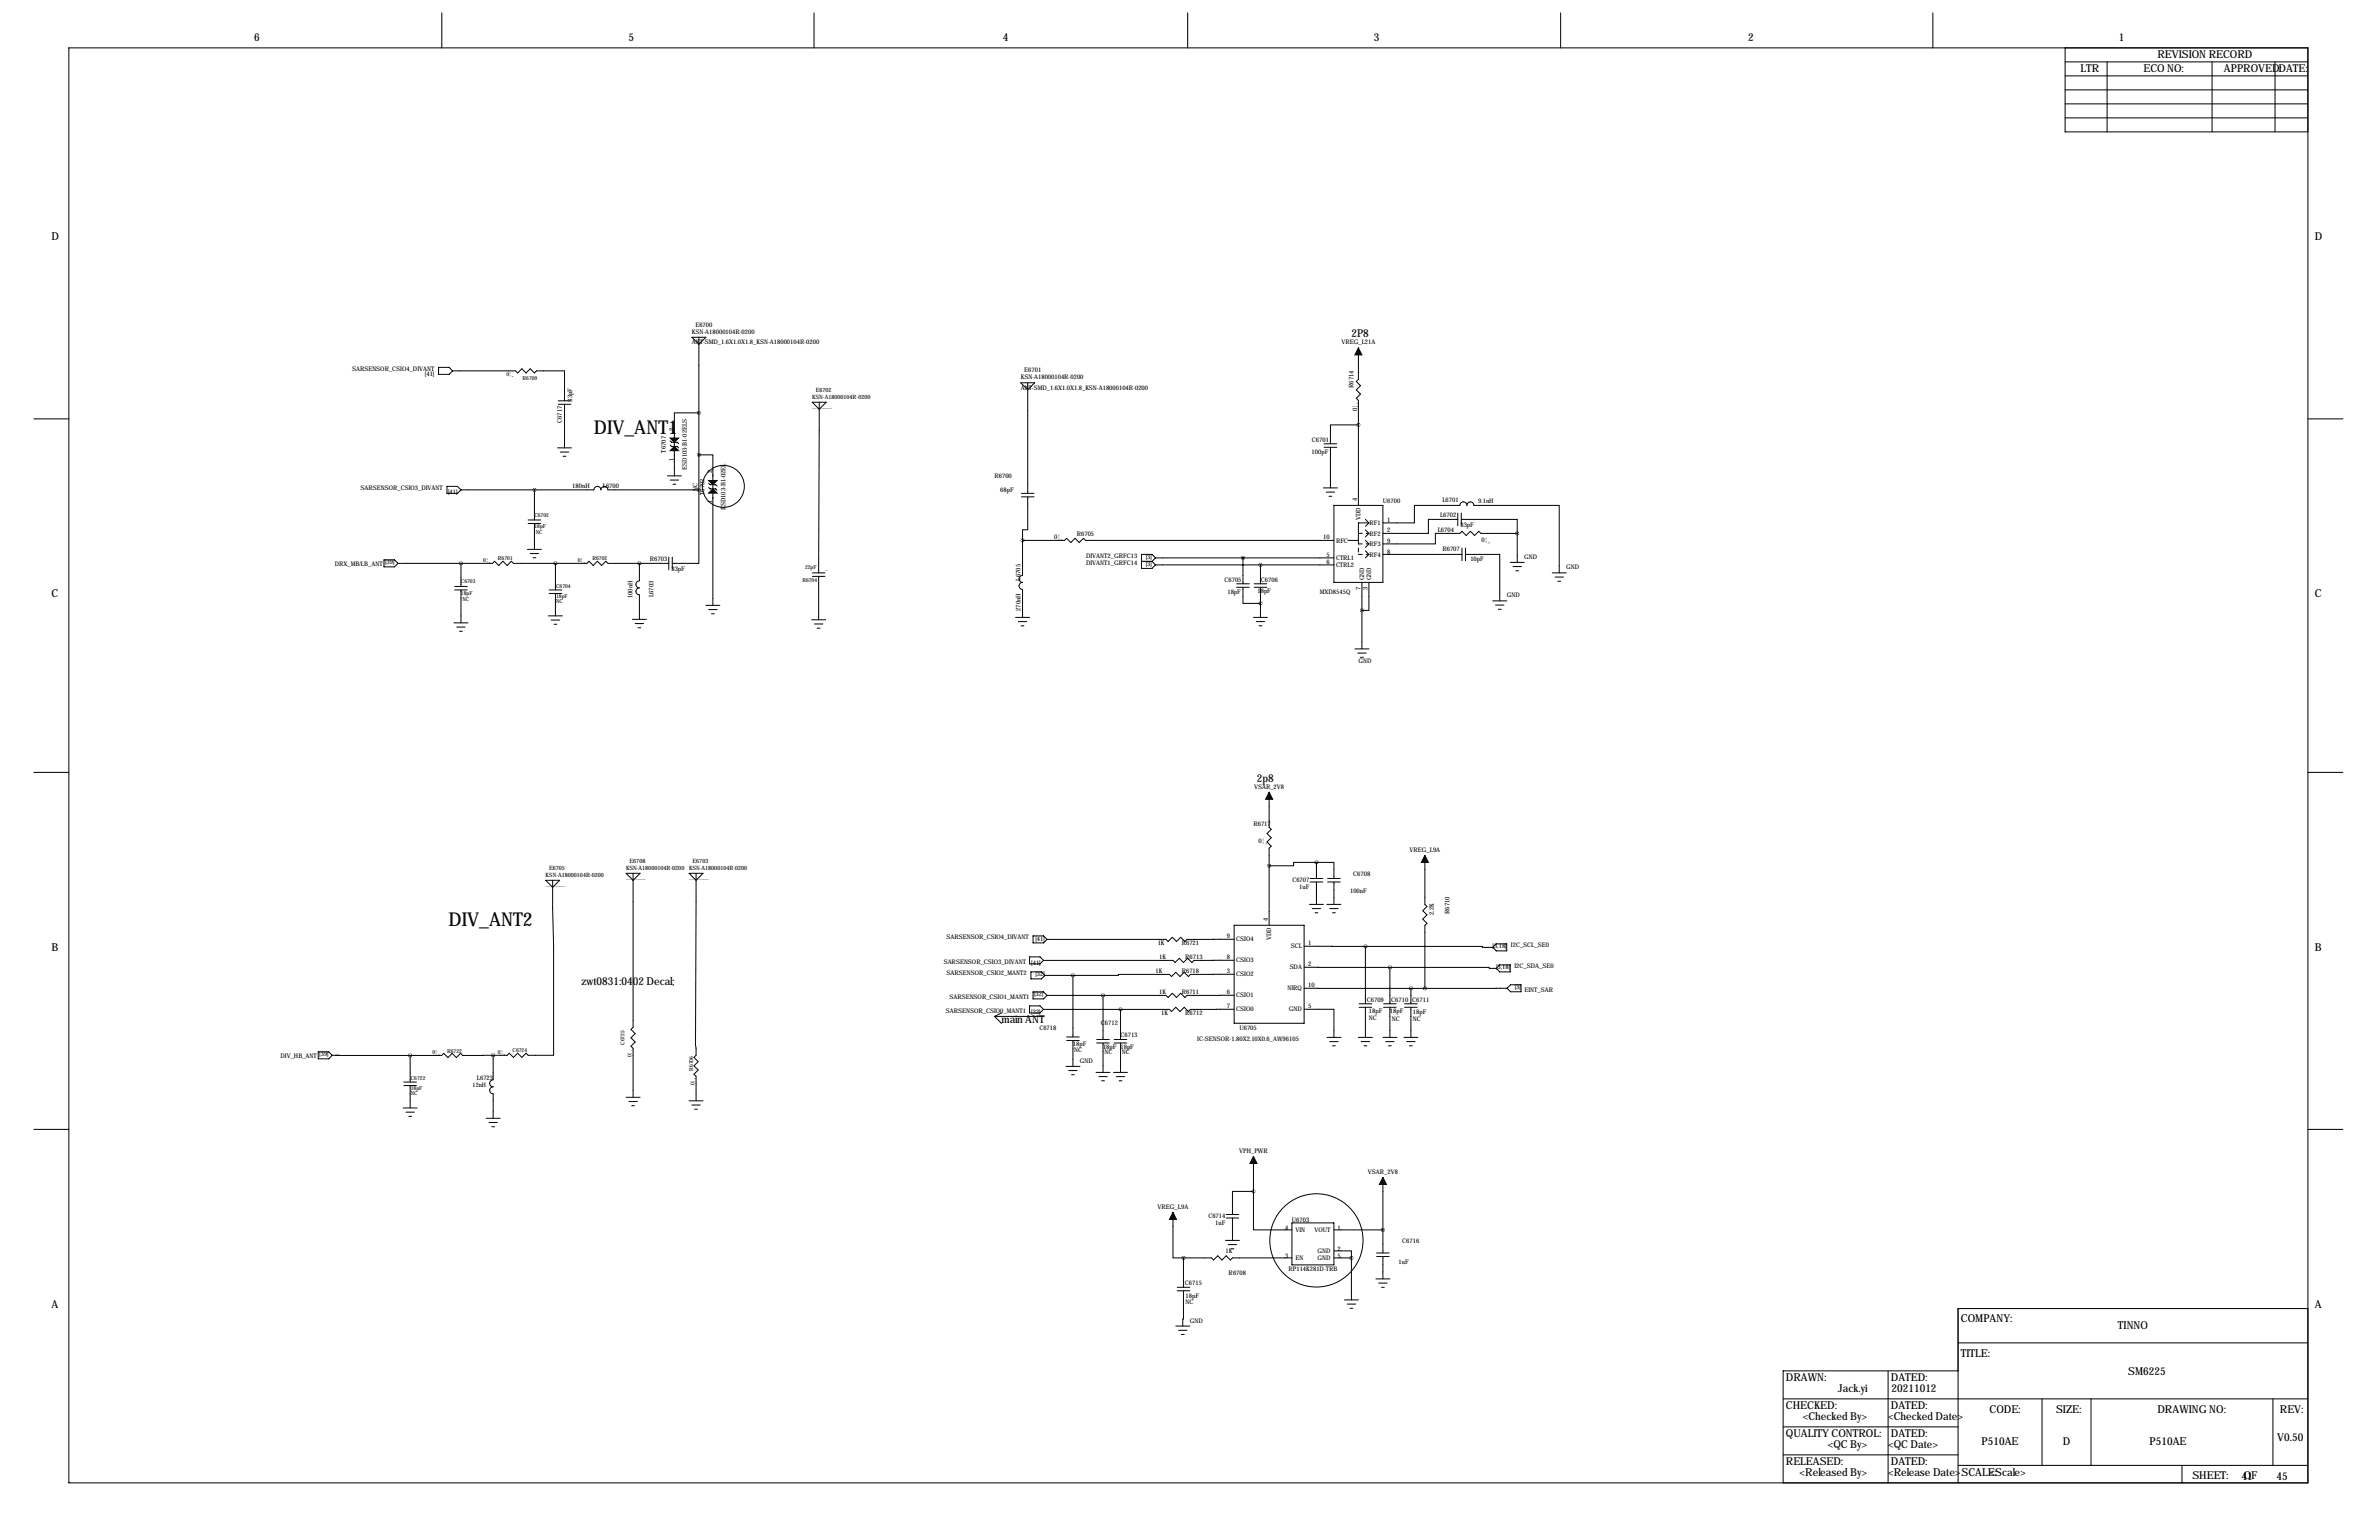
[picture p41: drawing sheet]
<svg xmlns="http://www.w3.org/2000/svg" width="864mm" height="559mm" viewBox="0 0 864 559" stroke-linecap="round" stroke-linejoin="round" font-family="sans-serif">
<defs><g id="words">
<g font-size="6.9">
<text x="215.6" y="157.4">DIV_ANT1</text>
<text x="162.9" y="336">DIV_ANT2</text>
</g>
<g font-size="4">
<text x="92.3" y="14.8">6</text>
<text x="228.2" y="14.8">5</text>
<text x="364.1" y="14.8">4</text>
<text x="498.7" y="14.8">3</text>
<text x="634.6" y="14.8">2</text>
<text x="769.2" y="14.8">1</text>
<text x="783.2" y="21.2">REVISION RECORD</text>
<text x="755.2" y="26.3">LTR</text>
<text x="778.1" y="26.3">ECO NO:</text>
<text x="807.3" y="26.3">APPROVED:DATE:</text>
<text x="18.6" y="87.2">D</text>
<text x="840.3" y="87.2">D</text>
<text x="490.6" y="122.4">2P8</text>
<text x="18.6" y="216.8">C</text>
<text x="840.3" y="216.8">C</text>
<text x="456.3" y="283.7">2p8</text>
<text x="18.6" y="345">B</text>
<text x="840.3" y="345">B</text>
<text x="211.1" y="357.6">zwt0831:0402 Decal;</text>
<text x="363.6" y="371.3">main ANT</text>
<text x="18.6" y="474.6">A</text>
<text x="711.8" y="479.7">COMPANY:</text>
<text x="840.3" y="474.6">A</text>
<text x="768.8" y="482.2">TINNO</text>
<text x="711.8" y="492.4">TITLE:</text>
<text x="648.3" y="501.2">DRAW</text>
<text x="659.7" y="501.2">N:</text>
<text x="686.4" y="501.2">DATED:</text>
<text x="772.6" y="498.8">SM6225</text>
<text x="667.1" y="505.1">Jack.yi</text>
<text x="686.7" y="505.1">20211012</text>
<text x="648.3" y="511.4">CHECKED:</text>
<text x="654.4" y="515.3">&lt;Checked By&gt;</text>
<text x="685.4" y="515.3">&lt;Checked Date&gt;</text>
<text x="686.4" y="511.4">DATED:</text>
<text x="722.2" y="512.7">CODE:</text>
<text x="746.4" y="512.7">SIZE:</text>
<text x="783.2" y="512.7">DRAW</text>
<text x="794.5" y="512.7">ING NO:</text>
<text x="827.6" y="512.7">REV:</text>
<text x="648.3" y="521.6">QUALITY CONTROL:</text>
<text x="686.4" y="521.6">DATED:</text>
<text x="663.5" y="525.4">&lt;QC By&gt;</text>
<text x="685.4" y="525.4">&lt;QC Date&gt;</text>
<text x="719.3" y="524.2">P510AE</text>
<text x="748.8" y="524.2">D</text>
<text x="780.3" y="524.2">P510AE</text>
<text x="826.7" y="522.9">V0.50</text>
<text x="648.3" y="531.7">RELEASED:</text>
<text x="686.4" y="531.7">DATED:</text>
<text x="653.3" y="535.6">&lt;Released By&gt;</text>
<text x="685.4" y="535.6">&lt;Release Date&gt;SCALE:</text>
<text x="722.2" y="535.6">&lt;Scale&gt;</text>
<text x="795.9" y="536.8">SHEET:</text>
<text x="813.7" y="536.9">41</text>
<text x="814.5" y="536.8">OF</text>
<text x="826.4" y="536.9">45</text>
</g>
<g font-size="2.3">
<text x="252.4" y="118.6">E6700</text>
<text x="251.2" y="124.9">ANT-SMD_1.6X1.0X1.8_KSN-A18000104R-0200</text>
<text x="251.2" y="121.1">KSN-A18000104R-0200</text>
<text x="486.9" y="125">VREG_L21A</text>
<text x="127.8" y="134.6">SARSENSOR_CSIO4_DIVANT</text>
<text x="154.3" y="136.6">[41]</text>
<text x="370.5" y="137.6">KSN-A18000104R-0200</text>
<text x="371.8" y="135.1">E6701</text>
<text x="370.5" y="141.4">ANT-SMD_1.6X1.0X1.8_KSN-A18000104R-0200</text>
<text x="491.3" y="140.8" transform="rotate(-90 491.3 140.8)">R6714</text>
<text x="207.7" y="145.7" transform="rotate(-90 207.7 145.7)">33pF</text>
<text x="492.6" y="149.1" transform="rotate(-90 492.6 149.1)">0¦¸</text>
<text x="203.9" y="153.4" transform="rotate(-90 203.9 153.4)">C6717</text>
<text x="244.6" y="156.4" transform="rotate(-90 244.6 156.4)">2</text>
<text x="476.3" y="160.3">C6701</text>
<text x="241.8" y="164.2" transform="rotate(-90 241.8 164.2)">T6707</text>
<text x="244.6" y="167.3" transform="rotate(-90 244.6 167.3)">1</text>
<text x="476.1" y="164.8">100pF</text>
<text x="249.4" y="170.5" transform="rotate(-90 249.4 170.5)">ESD103-B1-02ELS</text>
<text x="258.5" y="171.8" transform="rotate(-90 258.5 171.8)">2</text>
<text x="361" y="173.4">R6700</text>
<text x="130.8" y="177.8">SARSENSOR_CSIO3_DIVANT</text>
<text x="162.7" y="179.3">[41]</text>
<text x="207.7" y="177">180nH</text>
<text x="218.8" y="177">L6700</text>
<text x="253.2" y="178.1" transform="rotate(-90 253.2 178.1)">NC</text>
<text x="255.7" y="179.6" transform="rotate(-90 255.7 179.6)">T6702</text>
<text x="363.1" y="178.5">68pF</text>
<text x="258.5" y="182.6" transform="rotate(-90 258.5 182.6)">1</text>
<text x="263.4" y="185.1" transform="rotate(-90 263.4 185.1)">ESD103-B1-02EL</text>
<text x="492.6" y="181.9" transform="rotate(-90 492.6 181.9)">4</text>
<text x="502" y="182.4">U6700</text>
<text x="523.6" y="182.1">L6701</text>
<text x="536.6" y="182.6">9.1nH</text>
<text x="493.9" y="188.8" transform="rotate(-90 493.9 188.8)">VDD</text>
<text x="497.2" y="190.5">RF1</text>
<text x="503.5" y="189.2">1</text>
<text x="522.7" y="187.5">L6702</text>
<text x="530.1" y="191.3">33pF</text>
<text x="382.6" y="195.6">0¦¸</text>
<text x="390.9" y="194.3">R6705</text>
<text x="480.3" y="195.6">10</text>
<text x="485" y="196.9">RFC</text>
<text x="497.2" y="194.3">RF2</text>
<text x="503.5" y="193">2</text>
<text x="503.5" y="196.8">9</text>
<text x="521.9" y="193">L6704</text>
<text x="537.8" y="196.8">0¦¸</text>
<text x="235.9" y="203.4">R6703</text>
<text x="394.3" y="202.4">DIVANT2_GRFC13</text>
<text x="415.9" y="202.7">[3]</text>
<text x="481.5" y="201.9">5</text>
<text x="485" y="203.2">CTRL1</text>
<text x="497.2" y="198.1">RF3</text>
<text x="497.2" y="201.9">RF4</text>
<text x="503.5" y="201.2">8</text>
<text x="523.6" y="199.9">R6707</text>
<text x="533.8" y="203.7">10pF</text>
<text x="553.3" y="202.8">GND</text>
<text x="121.5" y="205.4">DRX_MB/LB_ANT</text>
<text x="139.8" y="204.7">[39]</text>
<text x="243.7" y="207.2">33pF</text>
<text x="394.3" y="205">DIVANT1_GRFC14</text>
<text x="415.9" y="205.2">[3]</text>
<text x="481.5" y="204.5">6</text>
<text x="485" y="205.7">CTRL2</text>
<text x="568.6" y="206.6">GND</text>
<text x="370.4" y="210.7" transform="rotate(-90 370.4 210.7)">L6705</text>
<text x="444.5" y="211.1">C6705</text>
<text x="445.6" y="215.6">18pF</text>
<text x="456.5" y="215.1">18pF</text>
<text x="457.7" y="211.3">C6706</text>
<text x="479.1" y="215.4">MXD8545Q</text>
<text x="493.9" y="214" transform="rotate(-90 493.9 214)">7</text>
<text x="495.2" y="210.6" transform="rotate(-90 495.2 210.6)">GND</text>
<text x="496.4" y="214" transform="rotate(-90 496.4 214)">3</text>
<text x="497.7" y="210.6" transform="rotate(-90 497.7 210.6)">GND</text>
<text x="229.6" y="217.1" transform="rotate(-90 229.6 217.1)">100nH</text>
<text x="237.2" y="216.7" transform="rotate(-90 237.2 216.7)">L6703</text>
<text x="370.4" y="221.7" transform="rotate(-90 370.4 221.7)">270nH</text>
<text x="547" y="216.8">GND</text>
<text x="493.1" y="240.5">GND</text>
<text x="455.2" y="286.2">VSAR_2V8</text>
<text x="455" y="299.7">R6717</text>
<text x="456.9" y="306">0¦¸</text>
<text x="511.6" y="309.1">VREG_L9A</text>
<text x="491.2" y="317.9">C6708</text>
<text x="469.1" y="320">C6707</text>
<text x="471.6" y="322.6">1uF</text>
<text x="490.1" y="324.2">100nF</text>
<text x="460.2" y="334.2" transform="rotate(-90 460.2 334.2)">4</text>
<text x="520.6" y="332" transform="rotate(-90 520.6 332)">2.2K</text>
<text x="526.1" y="331.7" transform="rotate(-90 526.1 331.7)">R6710</text>
<text x="343.6" y="340.9">SARSENSOR_CSIO4_DIVANT</text>
<text x="375.9" y="341.5">[41]</text>
<text x="445.3" y="340.3">9</text>
<text x="448.8" y="341.6">CSIO4</text>
<text x="461.5" y="341.1" transform="rotate(-90 461.5 341.1)">VDD</text>
<text x="420.3" y="342.9">1K</text>
<text x="420.8" y="348">1K</text>
<text x="429" y="342.9">R6721</text>
<text x="430.3" y="348">R6713</text>
<text x="445.3" y="347.9">8</text>
<text x="468.6" y="344.1">SCL</text>
<text x="474.9" y="342.8">1</text>
<text x="541.8" y="344">[3,18]</text>
<text x="548.5" y="343.8">I2C_SCL_SE0</text>
<text x="342.6" y="349.8">SARSENSOR_CSIO3_DIVANT [41]</text>
<text x="343.6" y="353.9">SARSENSOR_CSIO2_MANT2</text>
<text x="419.5" y="353.1">1K</text>
<text x="429" y="353.1">R6718</text>
<text x="445.3" y="353">3</text>
<text x="448.8" y="349.2">CSIO3</text>
<text x="468.2" y="351.7">SDA</text>
<text x="474.9" y="350.5">2</text>
<text x="543.1" y="351.7">[3,18]</text>
<text x="549.8" y="351.4">I2C_SDA_SE0</text>
<text x="375.9" y="354.2">[32]</text>
<text x="448.8" y="354.3">CSIO2</text>
<text x="467.4" y="359.4">NIRQ</text>
<text x="474.9" y="358.1">10</text>
<text x="549.9" y="358.9">[3]</text>
<text x="553.4" y="359.9">EINT_SAR</text>
<text x="344.6" y="362.5">SARSENSOR_CSIO1_MANT1</text>
<text x="375.4" y="361.5">[32]</text>
<text x="420.8" y="360.7">1K</text>
<text x="429" y="360.7">R6711</text>
<text x="445.3" y="365.7">7</text>
<text x="445.3" y="360.6">6</text>
<text x="448.8" y="361.9">CSIO1</text>
<text x="474.9" y="365.7">5</text>
<text x="496.2" y="363.5">C6709</text>
<text x="505.1" y="363.5">C6710</text>
<text x="512.7" y="363.5">C6711</text>
<text x="343.4" y="367.5">SARSENSOR_CSIO0_MANT1</text>
<text x="374.4" y="367.8">[32]</text>
<text x="399.6" y="372">C6712</text>
<text x="421.5" y="368.3">1K</text>
<text x="430.3" y="368.3">R6712</text>
<text x="448.8" y="367">CSIO0</text>
<text x="467.9" y="367">GND</text>
<text x="496.9" y="370.1">NC</text>
<text x="496.9" y="367.5">18pF</text>
<text x="504.5" y="367.5">18pF</text>
<text x="505.3" y="370.3">NC</text>
<text x="512.9" y="370.3">NC</text>
<text x="512.9" y="368">18pF</text>
<text x="377.3" y="373.6">C6718</text>
<text x="406.8" y="376.2">C6713</text>
<text x="434.6" y="377.9">IC-SENSOR-1.80X2.10X0.6_AW</text>
<text x="449.9" y="373.8">U6705</text>
<text x="465.6" y="377.9">96105</text>
<text x="101.8" y="384">DIV_HB_ANT</text>
<text x="115.9" y="383.2">[39]</text>
<text x="389.5" y="379.6">18pF</text>
<text x="390" y="381.6">NC</text>
<text x="400.4" y="380.5">18pF</text>
<text x="400.9" y="382.5">NC</text>
<text x="406.8" y="380.5">18pF</text>
<text x="407.3" y="382.5">NC</text>
<text x="392" y="385.7">GND</text>
<text x="173.1" y="391.8">L6723</text>
<text x="449.8" y="418.3">VPH_PW</text>
<text x="458.6" y="418.3">R</text>
<text x="496.5" y="426">VSAR_2V8</text>
<text x="420.2" y="438.7">VREG_L9A</text>
<text x="438.7" y="442">C6714</text>
<text x="469" y="443.2">U6703</text>
<text x="441.2" y="444.5">1uF</text>
<text x="466.5" y="446.3">4</text>
<text x="470.3" y="447">VIN</text>
<text x="477.2" y="447">VOUT</text>
<text x="485.5" y="446.3">1</text>
<text x="444.9" y="454.7">1K</text>
<text x="478.2" y="454.7">GND</text>
<text x="485.5" y="453.9">2</text>
<text x="509" y="451.2">C6716</text>
<text x="466.5" y="456.4">3</text>
<text x="467.7" y="461">RP114K281D-TRB</text>
<text x="470.3" y="457.2">EN</text>
<text x="478.2" y="457.2">GND</text>
<text x="485.5" y="456.4">5</text>
<text x="507.7" y="458.8">1uF</text>
<text x="430.1" y="466.3">C6715</text>
<text x="446" y="462.6">R6708</text>
<text x="430.4" y="473.2">NC</text>
<text x="430.4" y="470.9">18pF</text>
<text x="431.9" y="479.9">GND</text>
</g>
<text font-size="2.2" x="171.6" y="394.4">12nH</text>
<g font-size="2.1">
<text x="296.1" y="142.1">E6702</text>
<text x="294.8" y="144.7">KSN-A18000104R-0200</text>
<text x="199.3" y="315.6">E6705</text>
<text x="227.3" y="315.6">KSN-A18000104R-0200 KSN-A18000104R-0200</text>
<text x="228.5" y="313.1">E6708</text>
<text x="251.4" y="313.1">E6703</text>
<text x="198.1" y="318.2">KSN-A18000104R-0200</text>
</g>
<g font-size="2">
<text x="183.8" y="136.5">0¦¸</text>
<text x="189.7" y="137.8">R6709</text>
<text x="194" y="187.4">C6702</text>
<text x="194" y="191.8">18pF</text>
<text x="194.5" y="193.8">NC</text>
<text x="175.4" y="203.8">0¦¸</text>
<text x="180.7" y="203.3">R6701</text>
<text x="209.7" y="203.8">0¦¸</text>
<text x="215" y="203.3">R6702</text>
<text x="292.2" y="206.6">22pF</text>
<text x="167.3" y="215.9">18pF</text>
<text x="167.3" y="211.6">C6703</text>
<text x="201.9" y="213.4">C6704</text>
<text x="291.3" y="211.2">R6704</text>
<text x="167.8" y="217.9">NC</text>
<text x="201.9" y="218.9">NC</text>
<text x="201.9" y="216.9">18pF</text>
<text x="157" y="382.4">0¦¸</text>
<text x="162.3" y="381.9">R6722</text>
<text x="180.8" y="382.3">0¦¸</text>
<text x="186.1" y="381.9">C6724</text>
<text x="226.7" y="379.1" transform="rotate(-90 226.7 379.1)">C6725</text>
<text x="229.2" y="383.7" transform="rotate(-90 229.2 383.7)">0¦¸</text>
<text x="251.6" y="388.6" transform="rotate(-90 251.6 388.6)">R6706</text>
<text x="149.1" y="395.5">18pF</text>
<text x="149.1" y="391.9">C6722</text>
<text x="252.1" y="393.9" transform="rotate(-90 252.1 393.9)">0¦¸</text>
<text x="149.1" y="397.5">NC</text>
</g>
<g font-size="1">
<text x="244.9" y="159" transform="rotate(-90 244.9 159)">+</text>
<text x="244.9" y="164" transform="rotate(-90 244.9 164)">+</text>
<text x="258.9" y="179.4" transform="rotate(-90 258.9 179.4)">+</text>
<text x="258.9" y="174.4" transform="rotate(-90 258.9 174.4)">+</text>
</g>
<g font-size=".4">
<text x="294.8" y="148.5">ANT-SMD_1.6X1.0X1.8_KSN-A18000104R-0200</text>
<text x="299.7" y="207.1">C0201</text>
<text x="198.1" y="322">ANT-SMD_1.6X1.0X1.8_KSN-A18000104R-0200</text>
<text x="227.3" y="319.4">ANT-SMD_1.6X1.0X1.8_KSN-A18000104R-0200</text>
<text x="250.1" y="319.4">ANT-SMD_1.6X1.0X1.8_KSN-A18000104R-0200</text>
</g>
</g></defs>
<g fill="none" stroke="#000" stroke-width=".36">
<path d="M25 17.4h812.8v520.7h-812.8zM160.4 4.7v12.7M295.5 4.7v12.7M431.1 4.7v12.7M566.5 4.7v12.7M701.7 4.7v12.7M749.7 17.4v30.5h88.1M749.7 37.7h88.1M749.7 32.6h88.1M749.7 27.5h88.1M749.7 22.5h88.1M764.9 22.5v25.4"/>
<path d="M803 22.5v25.4M825.9 22.5v25.4M749.7 42.8h88.1M159.2 133.3h3.8l1.3 1.3-1.3 1.2h-3.8zM164.3 134.6h22.8l.8 .7 1.5-1.5 1.6 1.5 1.5-1.5 1.5 1.5 .8-.7h10.1v10.8M251.2 122.4h5l-2.5 2.5zM253.7 122.4v55.3M370.5 138.9h5.1l-2.5 2.5zM373.1 138.9v40.1M493.1 126.2v11.5l-.7 .7 1.5 1.6-1.5 1.5 1.5 1.5-1.5 1.5 .7 .8v38.1M12.3 152h12.7M202.6 145.4h4.6"/>
<path d="M202.6 146.7h4.6M204.9 146.7v15.8M243.3 160l.5 .5h2l.5 .5M253.7 149.8h-8.9v22.9M294.8 145.9h5.1l-2.5 2.6zM297.4 145.9l-.2 62M493.1 154.2h-10.1v6.8M837.8 152h12.7M162.3 176.5h3.8l1.2 1.3-1.2 1.2h-3.8zM194 177.7v11M202.4 162.5h5.1M203.4 164h3.1"/>
<path d="M204.4 165.6h1M242.3 172.7h5M243.3 161.5l.5 .5h2l.5 .5M243.3 174.2h3M244.3 175.7h1M253.7 177.7l-33 .1a1.27 1.27 0 0 0-1.3-1.3 1.27 1.27 0 0 0-1.3 1.3 1.27 1.27 0 0 0-1.2-1.3 1.27 1.27 0 0 0-1.3 1.3h-48.3M253.7 177.7v26.7h-6.4M253.7 165h5.1v54.7M257.3 176.9l.5 .5h2l.5 .5M257.3 175.4l.5 .5h2l.5 .5M370.8 179h4.6M480.4 177h5.1"/>
<path d="M480.7 162.3h4.5M480.7 161h4.5M481.4 178.6h3.1M483 162.3v14.7M191.5 199.3h5M191.7 188.7h4.6M191.7 189.9h4.6M194 189.9v9.4M370.8 180.3h4.6M371.2 196.1v12.7a1.27 1.27 0 0 0-1.3 1.3 1.27 1.27 0 0 0 1.3 1.2 1.27 1.27 0 0 0-1.3 1.3 1.27 1.27 0 0 0 1.3 1.3v10.1M373.1 180.3v11.9h-1.9v3.9M482.4 180.1h1.1"/>
<path d="M484.2 196.1h-90.1l-.8-.8-1.5 1.6-1.6-1.6-1.5 1.6-1.5-1.6-.8 .8h-15.2M484.2 183.4h17.8v27.9h-17.8zM495.7 188.5l1.2 1.2M495.7 192.3l1.2 1.2-1.2 1.3M495.7 196.1l1.2 1.3-1.2 1.2M495.7 199.9l1.2 1.3-1.2 1.2M496.9 189.7l-1.2 1.3M496.9 189.7h-3.8v6.4h-3.8M502 189.7h11.4v-6.3h16.5a1.27 1.27 0 0 1 1.3-1.3 1.27 1.27 0 0 1 1.3 1.3 1.27 1.27 0 0 1 1.3-1.3 1.27 1.27 0 0 1 1.2 1.3h31v24.5M529.2 188.5h-10.7v5h-16.5M529.2 186.2v4.6M530.5 186.2v4.6"/>
<path d="M530.5 188.5h20.3v5M530.7 198.9v4.6M532 198.9v4.6M550.8 193.5h-13.2l-.8-.7-1.5 1.5-1.5-1.5-1.6 1.5-1.5-1.5-.8 .7h-8.8v3.9h-19.1M550.8 193.5v10.6M139.4 203.2h3.8l1.3 1.2-1.3 1.3h-3.8zM144.5 204.4h2.5M147 204.4h29.2M165 212.8h4.6M165 214.1h4.6M167.3 214.1v11.9M167.3 204.4v8.4"/>
<path d="M176.2 204.4h2.6l.7-.7 1.6 1.5 1.5-1.5 1.5 1.5 1.5-1.5 .8 .7h2.5M188.9 204.4h21.6M192.5 200.9h3M193.5 202.4h1M199.3 214.1h4.6M199.3 215.3h4.6M201.6 215.3v8.2M201.6 204.4v9.7M210.5 204.4h2.6l.7-.7 1.5 1.5 1.6-1.5 1.5 1.5 1.5-1.5 .8 .7h2.5M223.2 204.4h16.5M232.1 204.4v6.4a1.27 1.27 0 0 0-1.3 1.2 1.27 1.27 0 0 0 1.3 1.3 1.27 1.27 0 0 0-1.3 1.3 1.27 1.27 0 0 0 1.3 1.2v8.9M239.7 204.4h3.1"/>
<path d="M242.8 202.1v4.6M244 204.4h3.3M244 202.1v4.6M256.2 219.7h5.1M294.9 207.9h4.6M294.9 209.1h4.6M297.2 209.1v15.8M414.4 203.7h3.8M418.2 203.7l1.3 1.3M419.5 202.4l-1.3-1.2h-3.8v5h3.8l1.3-1.2M419.5 202.4h64.7M419.5 205h64.7"/>
<path d="M419.5 202.4l-1.3 1.3M448.9 213.1h4.6M448.9 211.8h4.6M451.2 202.4v9.4M451.2 213.1v5.8h6.4M455.3 213.1h4.5M455.3 211.8h4.5M457.6 205v6.8M457.6 213.1v10.9M494.4 211.3v24.2M496.9 211.3v10.2h-2.5M502 201.2h28.7"/>
<path d="M532 201.2h12.4v16.8M541.9 218h5.1M542.9 219.6h3M548.2 204.1h5.1M549.3 205.6h3M550.3 207.1h1M563.5 207.9h5.1M564.5 209.4h3M565.5 210.9h1M164.8 226h5.1M165.8 227.5h3.1M166.8 229.1h1"/>
<path d="M199.1 223.5h5.1M200.1 225h3M201.1 226.5h1M229.6 224.7h5M230.6 226.3h3M231.6 227.8h1M257.3 221.2h3M258.3 222.7h1M294.6 224.9h5.1M295.7 226.4h3M296.7 227.9h1M368.7 224h5"/>
<path d="M369.7 225.6h3M370.7 227.1h1M455 224h5.1M456 225.6h3.1M457 227.1h1.1M491.8 235.5h5.1M492.9 237h3M493.9 238.5h1M543.9 221.1h1M12.3 280.3h12.7M460.7 287.5v12.7l.8 .7-1.6 1.6 1.6 1.5-1.6 1.5 1.6 1.5-.8 .8v27.9M837.8 280.3h12.7"/>
<path d="M198.1 319.4h5l-2.5 2.6zM200.6 319.4l.4 24.2v39.3h-9.3l-.7-.7-1.6 1.5-1.5-1.5-1.5 1.5-1.5-1.5-.8 .7h-5.1M227.3 316.9h5.1l-2.6 2.5zM229.8 316.9v55.9l-.7 .7 1.5 1.6-1.5 1.5 1.5 1.5-1.5 1.5 .7 .8v17.8M250.1 316.9h5.1l-2.5 2.5zM252.7 316.9l-.2 62.2 .2 3.8-.8 .8 1.5 1.5-1.5 1.5 1.5 1.6-1.5 1.5 .8 .8v8.8M475.6 318.8h4.6M477.9 312.9h6.3v5.9M477.9 312.9h-8.3v1.2h-8.9M477.9 312.9v5.9M481.9 318.8h4.6M517.2 310.4v17.8l.8 .7-1.5 1.6 1.5 1.5-1.5 1.5 1.5 1.5-.8 .8v22.8"/>
<path d="M375 339.6h3.8l1.3 1.3-1.3 1.2h-3.8zM448 335.7h25.4v35.6h-25.4zM475.3 328.2h5.1M475.6 320h4.6M476.4 329.7h3M477.4 331.2h1M477.9 320v8.2M481.7 328.2h5.1M481.9 320h4.6M482.7 329.7h3.1M483.7 331.2h1M484.2 320v8.2"/>
<path d="M373.7 347.2h3.8l1.3 1.3-1.3 1.3h-3.8zM374.2 352.7h3.9l1.2 1.2-1.2 1.3h-3.9zM375 359.9h3.8l1.3 1.3-1.3 1.3h-3.8zM379.3 353.9h10.2M389.5 353.9v22.4M448 348.4l-14.6 .1-.7 .8-1.6-1.6-1.5 1.5-1.5-1.5-1.5 1.5-.8-.7h-47M448 340.8l-17.1 .1-.8 .7-1.5-1.5-1.5 1.5-1.5-1.5-1.6 1.5-.7-.7h-43.2M448 353.5l-15.8 .1-.8 .7-1.5-1.5-1.6 1.5-1.5-1.5-1.5 1.5-.8-.7h-18.5v.3h-16.5M473.4 351h31.1M473.4 358.6h38.8M473.4 343.4h22.3M495.7 343.4h42.4v.4h3.8"/>
<path d="M495.7 343.4v20.8M504.5 351h36.1v.4h2.6M504.5 351v13.2M512.2 358.6v5.6M512.2 358.6h5M541.9 343.8l1.3-1.3h3.8v2.5h-3.8zM543.2 351.4l1.2-1.3h3.8v2.6h-3.8zM547.1 358.6h-29.9M547.1 358.6l1.2-1.3h3.8v2.6h-3.8zM361 368.8l2.6 2.5M361 368.8h17.8M363.6 367.5l-2.6 1.3"/>
<path d="M373.7 365h3.8l1.3 1.3-1.3 1.2h-3.8zM387.2 376.3h4.6M387.2 377.5h4.6M389.5 377.5v9.4M398.1 377.2h4.6M398.1 378.5h4.6M400.4 361.2v16M400.4 378.5v10.6M404.5 377.2h4.5M404.5 378.5h4.5M406.8 366.3v10.9M406.8 378.5v10.6"/>
<path d="M448 366.2l-15.8 .1-.8 .7-1.5-1.5-1.6 1.5-1.5-1.5-1.5 1.5-.8-.7h-45.7M448 361.1l-17.1 .1-.8 .8-1.5-1.6-1.5 1.5-1.5-1.5-1.6 1.5-.7-.7h-43.2M473.4 366.2h10.8v10.2M481.7 376.4h5.1M482.7 378h3.1M483.7 379.5h1M493.1 376.4h5.1M493.4 365.5h4.5M493.4 364.2h4.5M494.1 378h3.1M495.1 379.5h1.1M495.7 365.5v10.9"/>
<path d="M502 376.4h5.1M502.3 365.5h4.5M502.3 364.2h4.5M503 378h3.1M504 379.5h1.1M504.5 365.5v10.9M509.6 376.4h5.1M509.9 365.5h4.6M509.9 364.2h4.6M510.6 378h3.1M511.7 379.5h1M512.2 365.5v10.9"/>
<path d="M115.5 381.7h3.8l1.3 1.2-1.3 1.3h-3.8zM120.6 382.9l28.3 .1M146.6 392.6h4.6M146.6 393.9h4.6M148.9 393.9v8.1M148.9 383v9.6M179 382.9v8.9a1.27 1.27 0 0 0-1.3 1.3 1.27 1.27 0 0 0 1.3 1.3 1.27 1.27 0 0 0-1.3 1.2 1.27 1.27 0 0 0 1.3 1.3v8.9M179 382.9l-11.1 .1-.7-.8-1.5 1.5-1.6-1.5-1.5 1.5-1.5-1.5-.8 .8h-11.4M227.3 398.2h5.1M228.3 399.7h3M250.1 399.4h5.1M386.9 386.9h5.1"/>
<path d="M388 388.5h3M389 390h1M397.9 389.1h5M398.9 390.7h3M399.9 392.2h1M404.2 389.1h5.1M405.2 390.7h3.1M406.2 392.2h1.1M12.3 409.8h12.7M146.4 402h5M147.4 403.6h3M148.4 405.1h1"/>
<path d="M176.5 405.8h5.1M177.5 407.3h3M178.5 408.8h1M229.3 401.2h1M251.2 401h3M252.2 402.5h1M455 419.6v12.7M837.8 409.8h12.7M425.8 439.9v16.5h3.8M455 432.3v14h14M455 432.3h-7.6v8.4M502 427.2v27.5"/>
<path d="M429.6 456.4v10.7M444.9 450.1h5M445.1 440.7h4.6M445.1 442h4.6M445.9 451.6h3M446.9 453.1h1M447.4 442v8.1M469 456.4h-21.6l-.8 .8-1.5-1.5-1.5 1.5-1.5-1.5-1.6 1.5-.7-.8h-10.2M469 443.7h15.2v15.3h-15.2zM484.2 453.9h6.4v2.5M484.2 456.4h6.4M484.2 446.3h17.8"/>
<path d="M490.6 456.4v15.3M499.7 454.7h4.6M499.7 455.9h4.6M502 455.9v8.2M427.3 468.4h4.6M427.3 467.1h4.6M429.6 468.4v10.2h-.2v2.6M488 471.7h5.1M489.1 473.2h3M490.1 474.7h1M499.5 464.1h5M500.5 465.6h3"/>
<path d="M501.5 467.1h1M837.8 474.8h-127v63.3M426.8 481.2h5.1M427.8 482.7h3.1M428.9 484.2h1M685.4 497.4v40.7M710.8 497.4h-63.5v40.7M710.8 487.3h127M647.3 517.8h63.5M647.3 507.6h190.5M741.3 507.6v24.1M759.1 507.6v24.1"/>
<path d="M825.1 507.6v24.1M647.3 527.9h63.5M710.8 531.7h127M792.1 531.7v6.4"/>
<circle cx="262.6" cy="176.5" r="7.6"/>
<circle cx="477.9" cy="450.1" r="16.9"/>
</g>
<path d="M493.1 193.5h3.8M493.1 196.1v5.1M493.1 197.4h3.8M493.1 201.2h3.8" fill="none" stroke="#000" stroke-width=".36" stroke-dasharray="1.4 1.4"/>
<path d="M493.1 126.2l1.3 2.6h-2.6zM243.3 163.5l1.5-1.5 1.5 1.5zM243.3 159h3l-1.5 1.5zM257.3 178.9l1.5-1.5 1.5 1.5zM257.3 174.3h3l-1.5 1.6zM460.7 287.5l1.3 2.5h-2.6zM517.2 310.4l1.3 2.5h-2.5zM455 419.6l1.3 2.5h-2.6zM425.8 439.9l1.3 2.6h-2.6zM502 427.2l1.3 2.6h-2.6z" fill="#000" stroke="#000" stroke-width=".36"/>
<path d="M512.1 358.6a.05 .05 0 0 0 .1 0 .05 .05 0 0 0-.1 0zM477.8 312.9a.05 .05 0 0 0 .1 0 .05 .05 0 0 0-.1 0zM457.5 218.9a.05 .05 0 0 0 .1 0 .05 .05 0 0 0-.1 0zM451.2 202.4a.05 .05 0 0 0 .1 0 .05 .05 0 0 0-.1 0zM457.5 205a.05 .05 0 0 0 .1 0 .05 .05 0 0 0-.1 0zM493.1 154.2a.05 .05 0 0 0 .1 0 .05 .05 0 0 0-.1 0zM494.3 221.5a.05 .05 0 0 0 .1 0 .05 .05 0 0 0-.1 0zM455 432.3a.05 .05 0 0 0 .1 0 .05 .05 0 0 0-.1 0zM490.5 456.4a.05 .05 0 0 0 .1 0 .05 .05 0 0 0-.1 0zM429.6 456.4a.05 .05 0 0 0 .1 0 .05 .05 0 0 0-.1 0zM502 446.3a.05 .05 0 0 0 .1 0 .05 .05 0 0 0-.1 0zM517.2 358.6a.05 .05 0 0 0 .1 0 .05 .05 0 0 0-.1 0zM495.6 343.4a.05 .05 0 0 0 .1 0 .05 .05 0 0 0-.1 0zM504.5 351a.05 .05 0 0 0 .1 0 .05 .05 0 0 0-.1 0zM460.7 314.1a.05 .05 0 0 0 .1 0 .05 .05 0 0 0-.1 0zM400.4 361.2a.05 .05 0 0 0 .1 0 .05 .05 0 0 0-.1 0zM406.7 366.3a.05 .05 0 0 0 .1 0 .05 .05 0 0 0-.1 0zM389.4 353.9a.05 .05 0 0 0 .1 0 .05 .05 0 0 0-.1 0zM550.7 193.5a.05 .05 0 0 0 .1 0 .05 .05 0 0 0-.1 0zM194 177.7a.05 .05 0 0 0 .1 0 .05 .05 0 0 0-.1 0zM232.1 204.4a.05 .05 0 0 0 .1 0 .05 .05 0 0 0-.1 0zM201.6 204.4a.05 .05 0 0 0 .1 0 .05 .05 0 0 0-.1 0zM167.3 204.4a.05 .05 0 0 0 .1 0 .05 .05 0 0 0-.1 0zM253.6 177.7a.05 .05 0 0 0 .1 0 .05 .05 0 0 0-.1 0zM253.6 165a.05 .05 0 0 0 .1 0 .05 .05 0 0 0-.1 0zM253.6 149.8a.05 .05 0 0 0 .1 0 .05 .05 0 0 0-.1 0zM179 382.9a.05 .05 0 0 0 .1 0 .05 .05 0 0 0-.1 0z" fill="#000" stroke="#000" stroke-width="1.3"/>
<use href="#words"/>
</svg>
